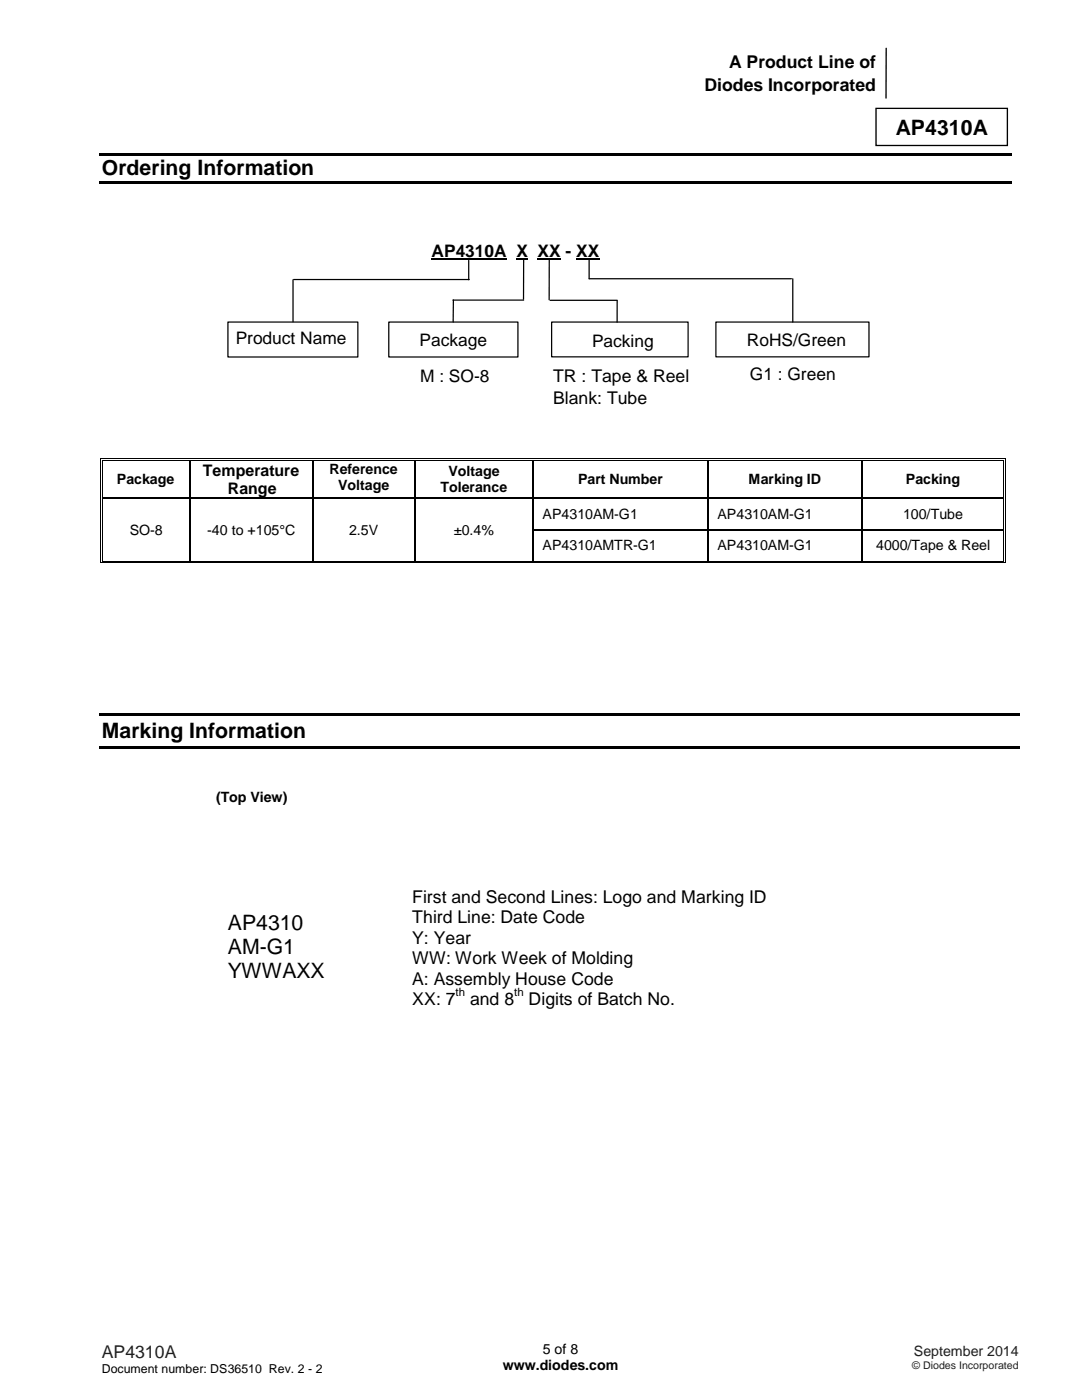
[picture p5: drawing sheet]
<svg xmlns="http://www.w3.org/2000/svg" width="216mm" height="279mm" viewBox="0 0 216 279" stroke-linecap="round" stroke-linejoin="round" font-family="sans-serif">
<defs><g id="words">
<g font-size="4.2">
<text x="178.8" y="26.9">AP4310A</text>
<text x="20.3" y="35">Ordering Information</text>
<text x="20.3" y="147.3">Marking Information</text>
<text x="45.5" y="185.5">AP4310</text>
<text x="45.5" y="190.4">AM-G1</text>
<text x="45.5" y="195.3">YWWAXX</text>
</g>
<g font-size="3.5">
<text x="145.5" y="13.6">A Product Line of</text>
<text x="140.6" y="18.1">Diodes Incorporated</text>
<text x="110.4" y="76.3">TR : Tape &amp; Reel</text>
<text x="110.4" y="80.5">Blank: Tube</text>
<text x="82.3" y="180.2">First and Second Lines: Logo and Marking ID</text>
<text x="82.3" y="184.3">Third Line: Date Code</text>
<text x="82.3" y="188.4">Y: Year</text>
<text x="82.3" y="192.4">WW: Work Week of Molding</text>
<text x="82.3" y="196.5">A: Assembly House Code</text>
<text x="82.3" y="200.6">XX: 7</text>
<text x="93.8" y="200.6">and 8</text>
<text x="105.5" y="200.6">Digits of Batch No.</text>
</g>
<text font-size="3.5" fill="#231f20" x="20.3" y="270.9">AP4310A</text>
<g font-size="3.4">
<text x="86.1" y="51.2">AP4310A X XX - XX</text>
<text x="47" y="68.7">Product Name</text>
<text x="83.7" y="69">Package</text>
<text x="118.1" y="69.2">Packing</text>
<text x="149" y="69">RoHS/Green</text>
<text x="83.8" y="76.3">M : SO-8</text>
<text x="149.6" y="75.9">G1 : Green</text>
</g>
<g font-size="3.2">
<text x="40.5" y="94.9">Temperature</text>
<text x="45.5" y="98.6">Range</text>
</g>
<g font-size="2.8">
<text x="65.8" y="94.6">Reference</text>
<text x="89.5" y="95">Voltage</text>
<text x="23.3" y="96.6">Package</text>
<text x="67.4" y="97.8">Voltage</text>
<text x="87.9" y="98.2">Tolerance</text>
<text x="115.3" y="96.6">Part Number</text>
<text x="149.4" y="96.6">Marking ID</text>
<text x="180.8" y="96.6">Packing</text>
<text x="25.9" y="106.7">SO-8</text>
<text x="41.4" y="106.7">-40 to +105°C</text>
<text x="69.6" y="106.7">2.5V</text>
<text x="90.6" y="106.7">±0.4%</text>
<text x="108.3" y="103.6">AP4310AM-G1</text>
<text x="143.2" y="103.6">AP4310AM-G1</text>
<text x="180.2" y="103.6">100/Tube</text>
<text x="108.3" y="109.8">AP4310AMTR-G1</text>
<text x="143.2" y="109.8">AP4310AM-G1</text>
<text x="174.8" y="109.8">4000/Tape &amp; Reel</text>
<text x="43.1" y="160">(Top View)</text>
<text x="100.3" y="273.5">www.diodes.com</text>
<text x="108.3" y="270.3">5 of 8</text>
</g>
<text font-size="2.8" fill="#231f20" x="182.4" y="270.6">September 2014</text>
<text font-size="2.5" x="20.3" y="274">Document number: DS36510 Rev. 2 - 2</text>
<g font-size="2.3">
<text x="90.9" y="198.8">th</text>
<text x="102.6" y="198.8">th</text>
</g>
<text font-size="2.1" fill="#231f20" x="182" y="273.2">© Diodes Incorporated</text>
</g></defs>
<path d="M176.8 9.6v10M174.8 21.6h26.2v7.4h-26.2z" fill="none" stroke="#000" stroke-width=".26"/>
<g fill="#000">
<path d="M19.8 30.5h182v.5h-182z" fill-rule="evenodd"/>
<path d="M19.8 36.2h182v.6h-182z" fill-rule="evenodd"/>
<path d="M20.1 91.5h.1v.6h-.1z" fill-rule="evenodd"/>
<path d="M20.1 91.5h.5v.2h-.5z" fill-rule="evenodd"/>
<path d="M20.1 99.3h.1v.3h-.1z" fill-rule="evenodd"/>
<path d="M20.4 91.8h.2v.3h-.2z" fill-rule="evenodd"/>
<path d="M20.4 91.8h.2v.2h-.2z" fill-rule="evenodd"/>
<path d="M20.4 99.3h.2v.3h-.2z" fill-rule="evenodd"/>
<path d="M37.7 92l.3 .1z" fill-rule="evenodd"/>
<path d="M37.7 91.5h.5v.2h-.5z" fill-rule="evenodd"/>
<path d="M37.7 91.8h.5v.2h-.5z" fill-rule="evenodd"/>
<path d="M37.7 99.3h.3v.3h-.3z" fill-rule="evenodd"/>
<path d="M62.3 92l.2 .1z" fill-rule="evenodd"/>
<path d="M62.3 91.5h.5v.2h-.5z" fill-rule="evenodd"/>
<path d="M62.3 91.8h.5v.2h-.5z" fill-rule="evenodd"/>
<path d="M62.3 99.3h.2v.3h-.2z" fill-rule="evenodd"/>
<path d="M82.7 92l.2 .1z" fill-rule="evenodd"/>
<path d="M82.7 91.5h.5v.2h-.5z" fill-rule="evenodd"/>
<path d="M82.7 91.8h.5v.2h-.5z" fill-rule="evenodd"/>
<path d="M82.7 99.3h.2v.3h-.2z" fill-rule="evenodd"/>
<path d="M106.2 92l.3 .1z" fill-rule="evenodd"/>
<path d="M106.2 91.5h.5v.2h-.5z" fill-rule="evenodd"/>
<path d="M106.2 91.8h.5v.2h-.5z" fill-rule="evenodd"/>
<path d="M106.2 99.3h.3v.3h-.3z" fill-rule="evenodd"/>
<path d="M141.1 92l.3 .1z" fill-rule="evenodd"/>
<path d="M141.1 91.5h.5v.2h-.5z" fill-rule="evenodd"/>
<path d="M141.1 91.8h.5v.2h-.5z" fill-rule="evenodd"/>
<path d="M141.1 99.3h.3v.3h-.3z" fill-rule="evenodd"/>
<path d="M171.9 92l.2 .1z" fill-rule="evenodd"/>
<path d="M171.9 91.5h.5v.2h-.5z" fill-rule="evenodd"/>
<path d="M171.9 91.8h.5v.2h-.5z" fill-rule="evenodd"/>
<path d="M171.9 99.3h.2v.3h-.2z" fill-rule="evenodd"/>
<path d="M200.1 91.5h.6v.2h-.6z" fill-rule="evenodd"/>
<path d="M200.1 91.8h.2v.3h-.2z" fill-rule="evenodd"/>
<path d="M200.1 91.8h.2v.2h-.2z" fill-rule="evenodd"/>
<path d="M200.1 99.3h.2v.3h-.2z" fill-rule="evenodd"/>
<path d="M200.5 91.5h.2v.6h-.2z" fill-rule="evenodd"/>
<path d="M200.5 99.3h.2v.3h-.2z" fill-rule="evenodd"/>
<path d="M20.1 105.6h.1v.3h-.1z" fill-rule="evenodd"/>
<path d="M20.1 111.9h.1v.5h-.1z" fill-rule="evenodd"/>
<path d="M20.1 112.2h.5v.2h-.5z" fill-rule="evenodd"/>
<path d="M20.4 105.6h.2v.3h-.2z" fill-rule="evenodd"/>
<path d="M20.4 111.9h.2v.2h-.2z" fill-rule="evenodd"/>
<path d="M20.4 111.9h.2v.2h-.2z" fill-rule="evenodd"/>
<path d="M37.7 105.6h.3v.3h-.3z" fill-rule="evenodd"/>
<path d="M37.7 111.9h.5v.2h-.5z" fill-rule="evenodd"/>
<path d="M37.7 112.2h.5v.2h-.5z" fill-rule="evenodd"/>
<path d="M62.3 105.6h.2v.3h-.2z" fill-rule="evenodd"/>
<path d="M62.3 111.9h.5v.2h-.5z" fill-rule="evenodd"/>
<path d="M62.3 112.2h.5v.2h-.5z" fill-rule="evenodd"/>
<path d="M82.7 105.6h.2v.3h-.2z" fill-rule="evenodd"/>
<path d="M82.7 111.9h.5v.2h-.5z" fill-rule="evenodd"/>
<path d="M82.7 112.2h.5v.2h-.5z" fill-rule="evenodd"/>
<path d="M106.2 105.6h.3v.3h-.3z" fill-rule="evenodd"/>
<path d="M106.2 111.9h.5v.2h-.5z" fill-rule="evenodd"/>
<path d="M106.2 112.2h.5v.2h-.5z" fill-rule="evenodd"/>
<path d="M141.1 105.6h.3v.3h-.3z" fill-rule="evenodd"/>
<path d="M141.1 111.9h.5v.2h-.5z" fill-rule="evenodd"/>
<path d="M141.1 112.2h.5v.2h-.5z" fill-rule="evenodd"/>
<path d="M171.9 105.6h.2v.3h-.2z" fill-rule="evenodd"/>
<path d="M171.9 111.9h.5v.2h-.5z" fill-rule="evenodd"/>
<path d="M171.9 112.2h.5v.2h-.5z" fill-rule="evenodd"/>
<path d="M200.1 105.6h.2v.3h-.2z" fill-rule="evenodd"/>
<path d="M200.1 112.2h.6v.2h-.6z" fill-rule="evenodd"/>
<path d="M200.1 111.9h.2v.2h-.2z" fill-rule="evenodd"/>
<path d="M200.1 111.9h.2v.2h-.2z" fill-rule="evenodd"/>
<path d="M200.5 105.6h.2v.3h-.2z" fill-rule="evenodd"/>
<path d="M200.5 111.9h.2v.5h-.2z" fill-rule="evenodd"/>
<path d="M19.8 142.4h183.6v.5h-183.6z" fill-rule="evenodd"/>
<path d="M19.8 148.9h183.6v.5h-183.6z" fill-rule="evenodd"/>
</g>
<path d="M86.1 51.6h15M103 51.6h2.3M107.3 51.6h4.6M115 51.6h4.6" fill="none" stroke="#000" stroke-width=".36"/>
<g fill="none" stroke="#000" stroke-width=".25">
<path d="M58.5 55.8v8.4M58.6 55.8h35M90.4 59.9h14.1M90.5 59.9l-.1 4.4M93.5 52v3.8M104.5 51.6v8.1M109.6 51.7v8.1M109.8 59.9h13.3M117.6 51.8v3.8h40.3M123.1 59.9v4.4M158.2 55.6v8.7M45.5 64.3h25.9v6.9h-25.9z"/>
<path d="M77.6 64.3h25.7v6.9h-25.7zM110.1 64.3h27.2v6.9h-27.2zM142.8 64.3h30.6v6.9h-30.6zM20.6 99.5h17.1M37.9 92.1v7.2M37.9 99.6v6M38 99.5h24.3M62.4 92.1v7.2M62.4 99.6v6M62.5 99.5h20.2M82.8 92.1v7.2M82.8 99.6v6"/>
<path d="M82.9 99.5h23.3M106.4 92.1v7.2M106.4 99.6v6M106.5 99.5h34.6M141.2 92.1v7.2M141.2 99.6v6M141.4 99.5h30.5M172 92.1v7.2M172 99.6v6M172.1 99.5h28M37.9 105.9v6M62.4 105.9v6"/>
<path d="M82.8 105.9v6M106.4 105.9v6M106.5 105.7h34.6M141.2 105.9v6M141.4 105.7h30.5M172 105.9v6M172.1 105.7h28"/>
</g>
<g fill="none" stroke="#000" stroke-width=".2">
<path d="M20.2 92.1v7.2M20.2 99.6v6M20.5 92.1v7.2M20.5 99.6v6M20.6 91.6h17.1M20.6 91.9h17.1M38.2 91.6h24.1M38.2 91.9h24.1M62.8 91.6h19.9M62.8 91.9h19.9M83.2 91.6h23M83.2 91.9h23"/>
<path d="M106.7 91.6h34.4M106.7 91.9h34.4M141.6 91.6h30.3M141.6 91.9h30.3M172.4 91.6h27.7M172.4 91.9h27.7M200.2 92.1v7.2M200.2 99.6v6M200.6 92.1v7.2M200.6 99.6v6M20.2 105.9v6M20.5 105.9v6"/>
<path d="M20.6 112.3h17.1M20.6 112h17.1M38.2 112.3h24.1M38.2 112h24.1M62.8 112.3h19.9M62.8 112h19.9M83.2 112.3h23M83.2 112h23M106.7 112.3h34.4M106.7 112h34.4M141.6 112.3h30.3M141.6 112h30.3"/>
<path d="M172.4 112.3h27.7M172.4 112h27.7M200.2 105.9v6M200.6 105.9v6"/>
</g>
<path d="M79.7 175.7h76.8v32.1h-76.8z" fill-rule="evenodd" fill="#fff"/>
<use href="#words"/>
</svg>
